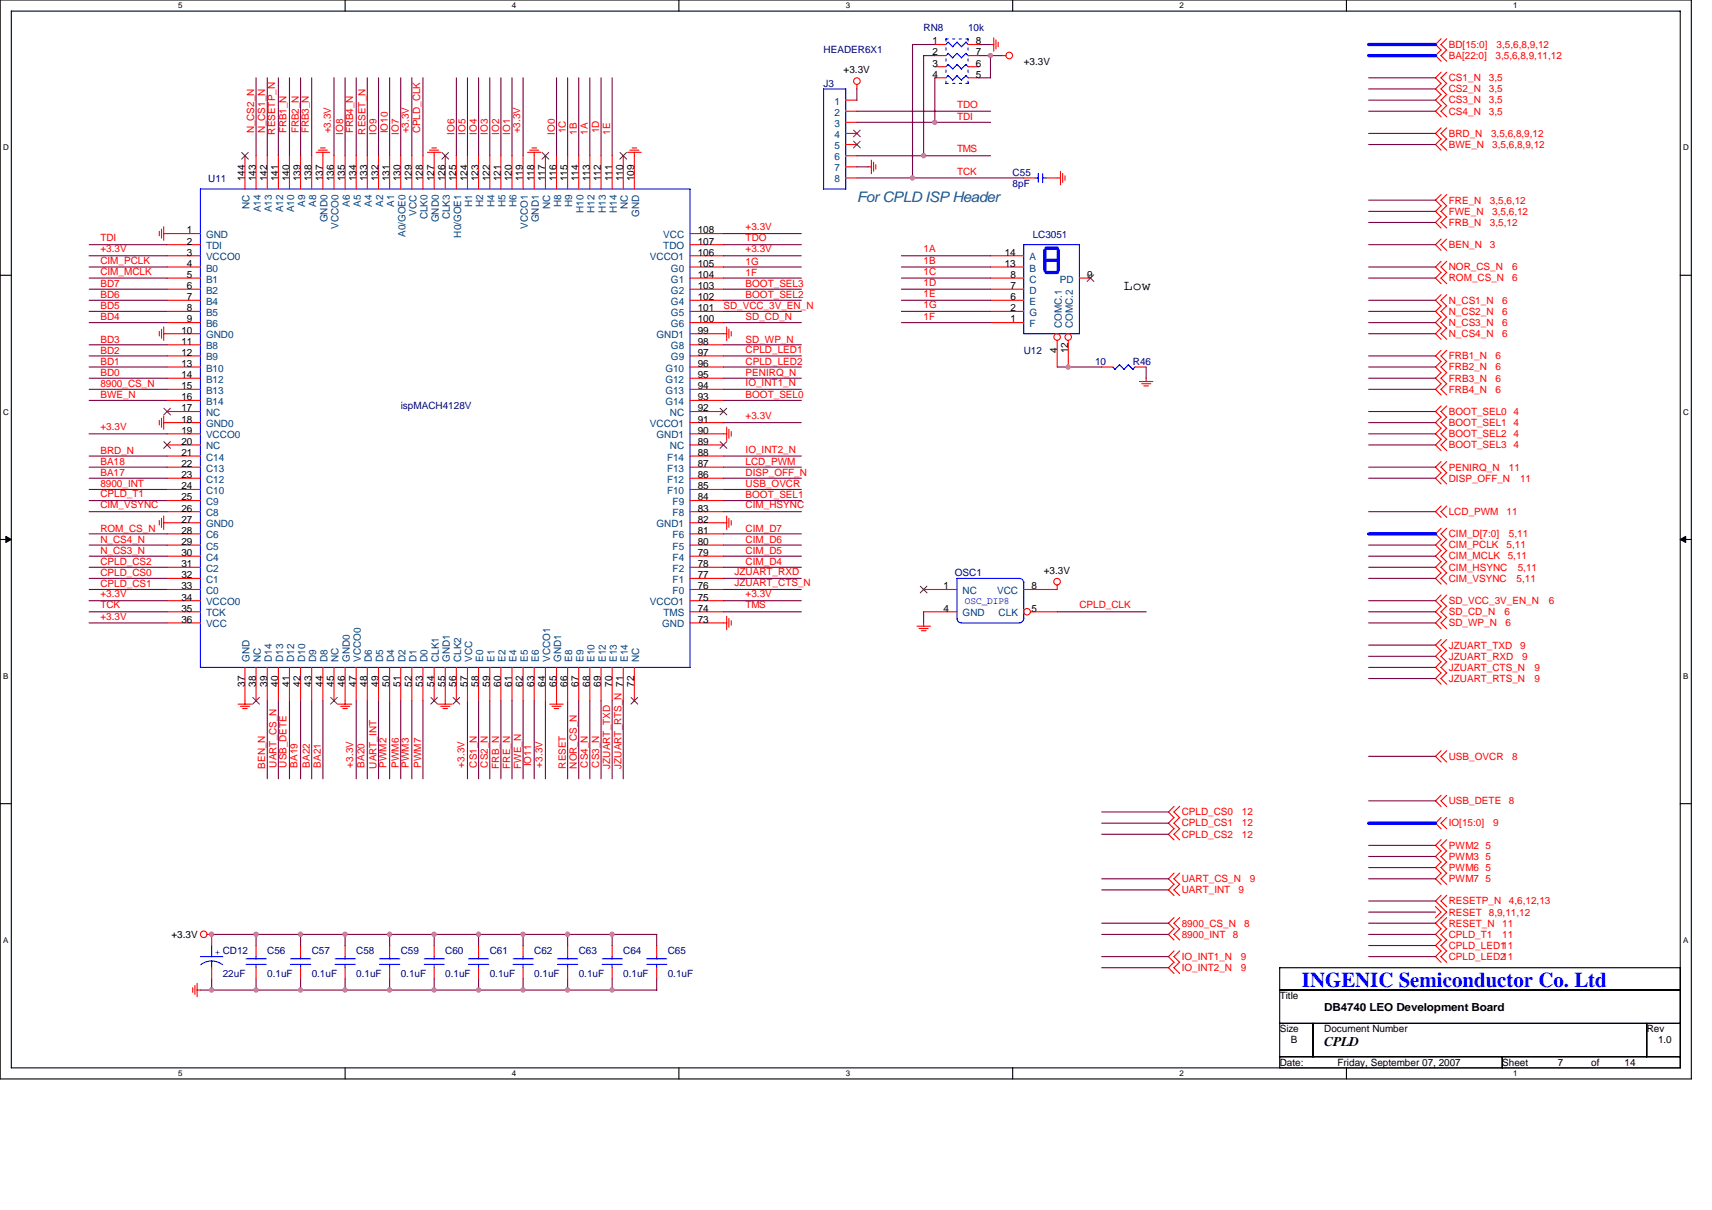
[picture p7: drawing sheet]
<svg xmlns="http://www.w3.org/2000/svg" width="297mm" height="210mm" viewBox="0 0 297 210" stroke-linecap="round" stroke-linejoin="round" font-family="sans-serif">
<defs><g id="words">
<text font-size="3.7" fill="#00f" x="225.9" y="171.3">INGENIC Semiconductor Co. Ltd</text>
<text font-size="2.5" fill="#008080" x="148.7" y="35.1">For CPLD ISP Header</text>
<text font-size="2.5" x="195" y="50.2">Low</text>
<text font-size="2.3" x="229.8" y="181.6">CPLD</text>
<text font-size="1.9" x="229.8" y="175.5">DB4740 LEO Development Board</text>
<g font-size="1.7" fill="#000080">
<text x="160.2" y="5.4">RN8</text>
<text x="168" y="5.4">10k</text>
<text x="142.9" y="9.3">HEADER6X1</text>
<text x="142.9" y="15">J3</text>
<text x="36.1" y="31.7">U11</text>
<text x="175.7" y="30.5">C55</text>
<text x="175.7" y="32.4">8pF</text>
<text x="179.2" y="41.3">LC3051</text>
<text x="177.6" y="61.4">U12</text>
<text x="190" y="63.3">10</text>
<text x="196.6" y="63.3">R46</text>
<text x="69.5" y="71">ispMACH4128V</text>
<text x="165.7" y="100">OSC1</text>
<text x="46.4" y="165.6">C56</text>
<text x="54.1" y="165.6">C57</text>
<text x="61.8" y="165.6">C58</text>
<text x="69.5" y="165.6">C59</text>
<text x="77.3" y="165.6">C60</text>
<text x="85" y="165.6">C61</text>
<text x="92.7" y="165.6">C62</text>
<text x="100.4" y="165.6">C63</text>
<text x="108.1" y="165.6">C64</text>
<text x="115.9" y="165.6">C65</text>
<text x="38.6" y="169.5">22uF</text>
<text x="46.4" y="169.5">0.1uF</text>
<text x="54.1" y="169.5">0.1uF</text>
<text x="61.8" y="169.5">0.1uF</text>
<text x="69.5" y="169.5">0.1uF</text>
<text x="77.3" y="169.5">0.1uF</text>
<text x="85" y="169.5">0.1uF</text>
<text x="92.7" y="169.5">0.1uF</text>
<text x="100.4" y="169.5">0.1uF</text>
<text x="108.1" y="169.5">0.1uF</text>
<text x="115.9" y="169.5">0.1uF</text>
</g>
<g font-size="1.7">
<text x="161.8" y="7.7">1</text>
<text x="161.8" y="9.6">2</text>
<text x="161.8" y="11.6">3</text>
<text x="169.3" y="7.7">8</text>
<text x="169.3" y="9.6">7</text>
<text x="169.3" y="11.6">6</text>
<text x="177.6" y="11.2">+3.3V</text>
<text x="146.4" y="12.7">+3.3V</text>
<text x="161.8" y="13.5">4</text>
<text x="169.3" y="13.5">5</text>
<text x="42.5" y="31.5" transform="rotate(-90 42.5 31.5)">144</text>
<text x="44.4" y="31.5" transform="rotate(-90 44.4 31.5)">143</text>
<text x="46.4" y="31.5" transform="rotate(-90 46.4 31.5)">142</text>
<text x="48.3" y="31.5" transform="rotate(-90 48.3 31.5)">141</text>
<text x="50.2" y="31.5" transform="rotate(-90 50.2 31.5)">140</text>
<text x="52.1" y="31.5" transform="rotate(-90 52.1 31.5)">139</text>
<text x="54.1" y="31.5" transform="rotate(-90 54.1 31.5)">138</text>
<text x="56" y="31.5" transform="rotate(-90 56 31.5)">137</text>
<text x="57.9" y="31.5" transform="rotate(-90 57.9 31.5)">136</text>
<text x="59.9" y="31.5" transform="rotate(-90 59.9 31.5)">135</text>
<text x="61.8" y="31.5" transform="rotate(-90 61.8 31.5)">134</text>
<text x="63.7" y="31.5" transform="rotate(-90 63.7 31.5)">133</text>
<text x="65.7" y="31.5" transform="rotate(-90 65.7 31.5)">132</text>
<text x="67.6" y="31.5" transform="rotate(-90 67.6 31.5)">131</text>
<text x="69.5" y="31.5" transform="rotate(-90 69.5 31.5)">130</text>
<text x="71.4" y="31.5" transform="rotate(-90 71.4 31.5)">129</text>
<text x="73.4" y="31.5" transform="rotate(-90 73.4 31.5)">128</text>
<text x="75.3" y="31.5" transform="rotate(-90 75.3 31.5)">127</text>
<text x="77.2" y="31.5" transform="rotate(-90 77.2 31.5)">126</text>
<text x="79.2" y="31.5" transform="rotate(-90 79.2 31.5)">125</text>
<text x="81.1" y="31.5" transform="rotate(-90 81.1 31.5)">124</text>
<text x="83" y="31.5" transform="rotate(-90 83 31.5)">123</text>
<text x="85" y="31.5" transform="rotate(-90 85 31.5)">122</text>
<text x="86.9" y="31.5" transform="rotate(-90 86.9 31.5)">121</text>
<text x="88.8" y="31.5" transform="rotate(-90 88.8 31.5)">120</text>
<text x="90.7" y="31.5" transform="rotate(-90 90.7 31.5)">119</text>
<text x="92.7" y="31.5" transform="rotate(-90 92.7 31.5)">118</text>
<text x="94.6" y="31.5" transform="rotate(-90 94.6 31.5)">117</text>
<text x="96.5" y="31.5" transform="rotate(-90 96.5 31.5)">116</text>
<text x="98.5" y="31.5" transform="rotate(-90 98.5 31.5)">115</text>
<text x="100.4" y="31.5" transform="rotate(-90 100.4 31.5)">114</text>
<text x="102.3" y="31.5" transform="rotate(-90 102.3 31.5)">113</text>
<text x="104.3" y="31.5" transform="rotate(-90 104.3 31.5)">112</text>
<text x="106.2" y="31.5" transform="rotate(-90 106.2 31.5)">111</text>
<text x="108.1" y="31.5" transform="rotate(-90 108.1 31.5)">110</text>
<text x="110" y="31.5" transform="rotate(-90 110 31.5)">109</text>
<text x="32.4" y="40.5">1</text>
<text x="121.1" y="40.5">108</text>
<text x="32.4" y="42.4">2</text>
<text x="32.4" y="44.4">3</text>
<text x="32.4" y="46.3">4</text>
<text x="121.1" y="42.4">107</text>
<text x="121.1" y="44.4">106</text>
<text x="121.1" y="46.3">105</text>
<text x="174.3" y="46.3">13</text>
<text x="174.3" y="44.4">14</text>
<text x="32.4" y="48.2">5</text>
<text x="32.4" y="50.2">6</text>
<text x="32.4" y="52.1">7</text>
<text x="121.1" y="48.2">104</text>
<text x="121.1" y="50.2">103</text>
<text x="121.1" y="52.1">102</text>
<text x="175.3" y="52.1">6</text>
<text x="175.3" y="50.2">7</text>
<text x="175.3" y="48.2">8</text>
<text x="188.6" y="48.2">9</text>
<text x="31.5" y="57.9">10</text>
<text x="31.5" y="59.8">11</text>
<text x="32.4" y="54">8</text>
<text x="32.4" y="56">9</text>
<text x="121.1" y="54">101</text>
<text x="121.1" y="56">100</text>
<text x="121.1" y="57.9">99</text>
<text x="121.1" y="59.8">98</text>
<text x="175.3" y="56">1</text>
<text x="175.3" y="54">2</text>
<text x="31.5" y="61.7">12</text>
<text x="31.5" y="63.7">13</text>
<text x="31.5" y="65.6">14</text>
<text x="121.1" y="61.7">97</text>
<text x="121.1" y="63.7">96</text>
<text x="121.1" y="65.6">95</text>
<text x="183.4" y="61.3" transform="rotate(-90 183.4 61.3)">4</text>
<text x="185.3" y="61.3" transform="rotate(-90 185.3 61.3)">12</text>
<text x="31.5" y="67.5">15</text>
<text x="31.5" y="69.5">16</text>
<text x="31.5" y="71.4">17</text>
<text x="121.1" y="67.5">94</text>
<text x="121.1" y="69.5">93</text>
<text x="121.1" y="71.4">92</text>
<text x="31.5" y="73.3">18</text>
<text x="31.5" y="75.3">19</text>
<text x="31.5" y="77.2">20</text>
<text x="121.1" y="73.3">91</text>
<text x="121.1" y="75.3">90</text>
<text x="121.1" y="77.2">89</text>
<text x="31.5" y="79.1">21</text>
<text x="31.5" y="81">22</text>
<text x="31.5" y="83">23</text>
<text x="121.1" y="79.1">88</text>
<text x="121.1" y="81">87</text>
<text x="121.1" y="83">86</text>
<text x="31.5" y="84.9">24</text>
<text x="31.5" y="86.8">25</text>
<text x="31.5" y="88.8">26</text>
<text x="121.1" y="84.9">85</text>
<text x="121.1" y="86.8">84</text>
<text x="121.1" y="88.8">83</text>
<text x="31.5" y="90.7">27</text>
<text x="31.5" y="92.6">28</text>
<text x="31.5" y="94.6">29</text>
<text x="121.1" y="90.7">82</text>
<text x="121.1" y="92.6">81</text>
<text x="121.1" y="94.6">80</text>
<text x="31.5" y="96.5">30</text>
<text x="31.5" y="98.4">31</text>
<text x="31.5" y="100.4">32</text>
<text x="121.1" y="96.5">79</text>
<text x="121.1" y="98.4">78</text>
<text x="121.1" y="100.4">77</text>
<text x="181.1" y="99.6">+3.3V</text>
<text x="31.5" y="102.3">33</text>
<text x="31.5" y="104.2">34</text>
<text x="31.5" y="106.2">35</text>
<text x="121.1" y="102.3">76</text>
<text x="121.1" y="104.2">75</text>
<text x="121.1" y="106.2">74</text>
<text x="163.7" y="102.3">1</text>
<text x="163.7" y="106.2">4</text>
<text x="179" y="106.2">5</text>
<text x="179" y="102.3">8</text>
<text x="31.5" y="108.1">36</text>
<text x="121.1" y="108.1">73</text>
<text x="42.5" y="119.2" transform="rotate(-90 42.5 119.2)">37</text>
<text x="44.4" y="119.2" transform="rotate(-90 44.4 119.2)">38</text>
<text x="46.4" y="119.2" transform="rotate(-90 46.4 119.2)">39</text>
<text x="48.3" y="119.2" transform="rotate(-90 48.3 119.2)">40</text>
<text x="50.2" y="119.2" transform="rotate(-90 50.2 119.2)">41</text>
<text x="52.1" y="119.2" transform="rotate(-90 52.1 119.2)">42</text>
<text x="54.1" y="119.2" transform="rotate(-90 54.1 119.2)">43</text>
<text x="56" y="119.2" transform="rotate(-90 56 119.2)">44</text>
<text x="57.9" y="119.2" transform="rotate(-90 57.9 119.2)">45</text>
<text x="59.9" y="119.2" transform="rotate(-90 59.9 119.2)">46</text>
<text x="61.8" y="119.2" transform="rotate(-90 61.8 119.2)">47</text>
<text x="63.7" y="119.2" transform="rotate(-90 63.7 119.2)">48</text>
<text x="65.7" y="119.2" transform="rotate(-90 65.7 119.2)">49</text>
<text x="67.6" y="119.2" transform="rotate(-90 67.6 119.2)">50</text>
<text x="69.5" y="119.2" transform="rotate(-90 69.5 119.2)">51</text>
<text x="71.4" y="119.2" transform="rotate(-90 71.4 119.2)">52</text>
<text x="73.4" y="119.2" transform="rotate(-90 73.4 119.2)">53</text>
<text x="75.3" y="119.2" transform="rotate(-90 75.3 119.2)">54</text>
<text x="77.2" y="119.2" transform="rotate(-90 77.2 119.2)">55</text>
<text x="79.2" y="119.2" transform="rotate(-90 79.2 119.2)">56</text>
<text x="81.1" y="119.2" transform="rotate(-90 81.1 119.2)">57</text>
<text x="83" y="119.2" transform="rotate(-90 83 119.2)">58</text>
<text x="85" y="119.2" transform="rotate(-90 85 119.2)">59</text>
<text x="86.9" y="119.2" transform="rotate(-90 86.9 119.2)">60</text>
<text x="88.8" y="119.2" transform="rotate(-90 88.8 119.2)">61</text>
<text x="90.7" y="119.2" transform="rotate(-90 90.7 119.2)">62</text>
<text x="92.7" y="119.2" transform="rotate(-90 92.7 119.2)">63</text>
<text x="94.6" y="119.2" transform="rotate(-90 94.6 119.2)">64</text>
<text x="96.5" y="119.2" transform="rotate(-90 96.5 119.2)">65</text>
<text x="98.5" y="119.2" transform="rotate(-90 98.5 119.2)">66</text>
<text x="100.4" y="119.2" transform="rotate(-90 100.4 119.2)">67</text>
<text x="102.3" y="119.2" transform="rotate(-90 102.3 119.2)">68</text>
<text x="104.3" y="119.2" transform="rotate(-90 104.3 119.2)">69</text>
<text x="106.2" y="119.2" transform="rotate(-90 106.2 119.2)">70</text>
<text x="110" y="119.2" transform="rotate(-90 110 119.2)">72</text>
<text x="29.8" y="162.7">+3.3V</text>
<text x="222" y="173.4">Title</text>
<text x="222" y="179.1">Size</text>
<text x="229.8" y="179.1">Document Number</text>
<text x="285.7" y="179.1">Rev</text>
<text x="222" y="184.9">Date:</text>
<text x="224" y="181.1">B</text>
<text x="232.1" y="184.9">Friday, September 07, 2007</text>
<text x="260.6" y="184.9">Sheet</text>
<text x="270.3" y="184.9">7</text>
<text x="276.1" y="184.9">of</text>
<text x="281.9" y="184.9">14</text>
<text x="287.7" y="181.1">1.0</text>
</g>
<g font-size="1.7" fill="#f00">
<text x="251.4" y="8.3">BD[15:0]</text>
<text x="251.4" y="10.2">BA[22:0]</text>
<text x="259.5" y="10.2">3,5,6,8,9,11,12</text>
<text x="259.7" y="8.3">3,5,6,8,9,12</text>
<text x="251.4" y="14.1">CS1_N</text>
<text x="251.4" y="16">CS2_N</text>
<text x="251.4" y="17.9">CS3_N</text>
<text x="258.3" y="14.1">3,5</text>
<text x="258.3" y="16">3,5</text>
<text x="258.3" y="17.9">3,5</text>
<text x="44.1" y="23.2" transform="rotate(-90 44.1 23.2)">N_CS2_N</text>
<text x="46" y="23.2" transform="rotate(-90 46 23.2)">N_CS1_N</text>
<text x="47.8" y="23.3" transform="rotate(-90 47.8 23.3)">RESETP_N</text>
<text x="49.7" y="23.2" transform="rotate(-90 49.7 23.2)">FRB1_N</text>
<text x="51.8" y="23.2" transform="rotate(-90 51.8 23.2)">FRB2_N</text>
<text x="53.6" y="23.2" transform="rotate(-90 53.6 23.2)">FRB3_N</text>
<text x="57.4" y="23.2" transform="rotate(-90 57.4 23.2)">+3.3V</text>
<text x="59.6" y="23.3" transform="rotate(-90 59.6 23.3)">IO8</text>
<text x="61.3" y="23.2" transform="rotate(-90 61.3 23.2)">FRB4_N</text>
<text x="63.4" y="23.3" transform="rotate(-90 63.4 23.3)">RESET_N</text>
<text x="65.3" y="23.3" transform="rotate(-90 65.3 23.3)">IO9</text>
<text x="67.3" y="23.2" transform="rotate(-90 67.3 23.2)">IO10</text>
<text x="69.2" y="23.3" transform="rotate(-90 69.2 23.3)">IO7</text>
<text x="70.9" y="23.2" transform="rotate(-90 70.9 23.2)">+3.3V</text>
<text x="72.9" y="23.2" transform="rotate(-90 72.9 23.2)">CPLD_CLK</text>
<text x="78.9" y="23.3" transform="rotate(-90 78.9 23.3)">IO6</text>
<text x="80.8" y="23.3" transform="rotate(-90 80.8 23.3)">IO5</text>
<text x="82.7" y="23.3" transform="rotate(-90 82.7 23.3)">IO4</text>
<text x="84.6" y="23.3" transform="rotate(-90 84.6 23.3)">IO3</text>
<text x="86.6" y="23.3" transform="rotate(-90 86.6 23.3)">IO2</text>
<text x="88.5" y="23.3" transform="rotate(-90 88.5 23.3)">IO1</text>
<text x="90.3" y="23.2" transform="rotate(-90 90.3 23.2)">+3.3V</text>
<text x="96.2" y="23.3" transform="rotate(-90 96.2 23.3)">IO0</text>
<text x="98.2" y="23.2" transform="rotate(-90 98.2 23.2)">1C</text>
<text x="100.1" y="23.3" transform="rotate(-90 100.1 23.3)">1B</text>
<text x="102" y="23.3" transform="rotate(-90 102 23.3)">1A</text>
<text x="103.9" y="23.2" transform="rotate(-90 103.9 23.2)">1D</text>
<text x="105.9" y="23.3" transform="rotate(-90 105.9 23.3)">1E</text>
<text x="166" y="20.8">TDI</text>
<text x="166" y="18.7">TDO</text>
<text x="251.4" y="23.7">BRD_N</text>
<text x="251.4" y="19.9">CS4_N</text>
<text x="258.3" y="19.9">3,5</text>
<text x="258.7" y="23.7">3,5,6,8,9,12</text>
<text x="166" y="26.4">TMS</text>
<text x="251.4" y="25.7">BWE_N</text>
<text x="258.9" y="25.7">3,5,6,8,9,12</text>
<text x="166" y="30.3">TCK</text>
<text x="251.4" y="35.3">FRE_N</text>
<text x="258.5" y="35.3">3,5,6,12</text>
<text x="17.4" y="41.9">TDI</text>
<text x="129.4" y="40">+3.3V</text>
<text x="129.4" y="41.9">TDO</text>
<text x="251.4" y="37.3">FWE_N</text>
<text x="251.4" y="39.2">FRB_N</text>
<text x="258.5" y="39.2">3,5,12</text>
<text x="258.9" y="37.3">3,5,6,12</text>
<text x="17.4" y="43.8">+3.3V</text>
<text x="17.4" y="47.7">CIM_MCLK</text>
<text x="17.4" y="45.7">CIM_PCLK</text>
<text x="129.4" y="43.8">+3.3V</text>
<text x="129.4" y="47.9">1F</text>
<text x="129.4" y="45.9">1G</text>
<text x="160.2" y="45.7">1B</text>
<text x="160.2" y="47.7">1C</text>
<text x="160.2" y="43.8">1A</text>
<text x="251.4" y="43.1">BEN_N</text>
<text x="251.4" y="46.9">NOR_CS_N</text>
<text x="258.5" y="43.1">3</text>
<text x="262.4" y="46.9">6</text>
<text x="17.4" y="53.7">BD5</text>
<text x="17.4" y="51.7">BD6</text>
<text x="17.4" y="49.8">BD7</text>
<text x="125.5" y="53.7">SD_VCC_3V_EN_N</text>
<text x="129.4" y="49.8">BOOT_SEL3</text>
<text x="129.4" y="51.7">BOOT_SEL2</text>
<text x="160.2" y="51.5">1E</text>
<text x="160.2" y="49.6">1D</text>
<text x="160.2" y="53.5">1G</text>
<text x="251.4" y="48.8">ROM_CS_N</text>
<text x="251.4" y="52.7">N_CS1_N</text>
<text x="260.6" y="52.7">6</text>
<text x="262.4" y="48.8">6</text>
<text x="17.4" y="55.6">BD4</text>
<text x="17.4" y="59.5">BD3</text>
<text x="129.4" y="55.6">SD_CD_N</text>
<text x="129.4" y="59.5">SD_WP_N</text>
<text x="160.2" y="55.6">1F</text>
<text x="251.4" y="58.5">N_CS4_N</text>
<text x="251.4" y="54.6">N_CS2_N</text>
<text x="251.4" y="56.6">N_CS3_N</text>
<text x="260.6" y="58.5">6</text>
<text x="260.6" y="54.6">6</text>
<text x="260.6" y="56.6">6</text>
<text x="17.4" y="61.4">BD2</text>
<text x="17.4" y="65.2">BD0</text>
<text x="17.4" y="63.3">BD1</text>
<text x="129.4" y="61.2">CPLD_LED1</text>
<text x="129.4" y="65.2">PENIRQ_N</text>
<text x="129.4" y="63.3">CPLD_LED2</text>
<text x="251.4" y="62.4">FRB1_N</text>
<text x="251.4" y="64.3">FRB2_N</text>
<text x="259.5" y="62.4">6</text>
<text x="259.5" y="64.3">6</text>
<text x="17.4" y="69.1">BWE_N</text>
<text x="17.4" y="67.2">8900_CS_N</text>
<text x="129.4" y="69.1">BOOT_SEL0</text>
<text x="129.4" y="67">IO_INT1_N</text>
<text x="251.4" y="68.1">FRB4_N</text>
<text x="251.4" y="66.2">FRB3_N</text>
<text x="259.5" y="68.1">6</text>
<text x="259.5" y="66.2">6</text>
<text x="17.4" y="74.7">+3.3V</text>
<text x="129.4" y="72.8">+3.3V</text>
<text x="251.4" y="77.8">BOOT_SEL3 4</text>
<text x="251.4" y="75.9">BOOT_SEL2 4</text>
<text x="251.4" y="72">BOOT_SEL0 4</text>
<text x="251.4" y="73.9">BOOT_SEL1 4</text>
<text x="17.4" y="80.7">BA18</text>
<text x="17.4" y="78.8">BRD_N</text>
<text x="17.4" y="82.6">BA17</text>
<text x="129.4" y="78.6">IO_INT2_N</text>
<text x="129.4" y="80.7">LCD_PWM</text>
<text x="129.4" y="82.6">DISP_OFF_N</text>
<text x="251.4" y="81.7">PENIRQ_N</text>
<text x="251.4" y="83.6">DISP_OFF_N</text>
<text x="261.8" y="81.7">11</text>
<text x="263.7" y="83.6">11</text>
<text x="17.4" y="86.3">CPLD_T1</text>
<text x="17.4" y="88.2">CIM_VSYNC</text>
<text x="17.4" y="84.5">8900_INT</text>
<text x="129.4" y="84.5">USB_OVCR</text>
<text x="129.4" y="86.5">BOOT_SEL1</text>
<text x="129.4" y="88.2">CIM_HSYNC</text>
<text x="251.4" y="89.4">LCD_PWM</text>
<text x="261.4" y="89.4">11</text>
<text x="17.4" y="94.2">N_CS4_N</text>
<text x="17.4" y="92.3">ROM_CS_N</text>
<text x="129.4" y="94.2">CIM_D6</text>
<text x="129.4" y="92.3">CIM_D7</text>
<text x="251.4" y="93.2">CIM_D[7:0]</text>
<text x="251.4" y="95.2">CIM_PCLK</text>
<text x="261.4" y="95.2">5,11</text>
<text x="261.8" y="93.2">5,11</text>
<text x="17.4" y="101.9">CPLD_CS1</text>
<text x="17.4" y="98.1">CPLD_CS2</text>
<text x="17.4" y="100">CPLD_CS0</text>
<text x="17.4" y="96.1">N_CS3_N</text>
<text x="127.4" y="99.8">JZUART_RXD</text>
<text x="127.4" y="101.7">JZUART_CTS_N</text>
<text x="129.4" y="96.1">CIM_D5</text>
<text x="129.4" y="98.1">CIM_D4</text>
<text x="251.4" y="97.1">CIM_MCLK</text>
<text x="251.4" y="99">CIM_HSYNC</text>
<text x="251.4" y="101">CIM_VSYNC</text>
<text x="261.6" y="97.1">5,11</text>
<text x="263.1" y="101">5,11</text>
<text x="263.3" y="99">5,11</text>
<text x="17.4" y="107.5">+3.3V</text>
<text x="17.4" y="103.7">+3.3V</text>
<text x="17.4" y="105.6">TCK</text>
<text x="129.4" y="103.7">+3.3V</text>
<text x="129.4" y="105.6">TMS</text>
<text x="187.3" y="105.6">CPLD_CLK</text>
<text x="251.4" y="106.7">SD_CD_N</text>
<text x="251.4" y="104.8">SD_VCC_3V_EN_N</text>
<text x="261" y="106.7">6</text>
<text x="268.7" y="104.8">6</text>
<text x="251.4" y="112.5">JZUART_TXD</text>
<text x="251.4" y="108.7">SD_WP_N</text>
<text x="261.2" y="108.7">6</text>
<text x="263.7" y="112.5">9</text>
<text x="251.4" y="114.5">JZUART_RXD</text>
<text x="251.4" y="118.3">JZUART_RTS_N</text>
<text x="251.4" y="116.4">JZUART_CTS_N</text>
<text x="264.1" y="114.5">9</text>
<text x="266.2" y="118.3">9</text>
<text x="266.2" y="116.4">9</text>
<text x="251.4" y="131.8">USB_OVCR</text>
<text x="262.4" y="131.8">8</text>
<text x="46" y="133.4" transform="rotate(-90 46 133.4)">BEN_N</text>
<text x="48" y="133.2" transform="rotate(-90 48 133.2)">UART_CS_N</text>
<text x="49.7" y="133.2" transform="rotate(-90 49.7 133.2)">USB_DETE</text>
<text x="51.6" y="133.2" transform="rotate(-90 51.6 133.2)">BA19</text>
<text x="53.8" y="133.2" transform="rotate(-90 53.8 133.2)">BA22</text>
<text x="55.7" y="133.2" transform="rotate(-90 55.7 133.2)">BA21</text>
<text x="61.3" y="133.2" transform="rotate(-90 61.3 133.2)">+3.3V</text>
<text x="63.2" y="133.2" transform="rotate(-90 63.2 133.2)">BA20</text>
<text x="65.3" y="133.4" transform="rotate(-90 65.3 133.4)">UART_INT</text>
<text x="67.1" y="133.2" transform="rotate(-90 67.1 133.2)">PWM2</text>
<text x="69.2" y="133.2" transform="rotate(-90 69.2 133.2)">PWM6</text>
<text x="70.9" y="133.2" transform="rotate(-90 70.9 133.2)">PWM3</text>
<text x="73.1" y="133.2" transform="rotate(-90 73.1 133.2)">PWM7</text>
<text x="80.6" y="133.2" transform="rotate(-90 80.6 133.2)">+3.3V</text>
<text x="82.7" y="133.2" transform="rotate(-90 82.7 133.2)">CS1_N</text>
<text x="84.6" y="133.2" transform="rotate(-90 84.6 133.2)">CS2_N</text>
<text x="86.6" y="133.4" transform="rotate(-90 86.6 133.4)">FRB_N</text>
<text x="88.5" y="133.4" transform="rotate(-90 88.5 133.4)">FRE_N</text>
<text x="90.4" y="133.4" transform="rotate(-90 90.4 133.4)">FWE_N</text>
<text x="92.2" y="133" transform="rotate(-90 92.2 133)">IO11</text>
<text x="94.1" y="133.2" transform="rotate(-90 94.1 133.2)">+3.3V</text>
<text x="98.2" y="133.4" transform="rotate(-90 98.2 133.4)">RESET</text>
<text x="100.1" y="133.4" transform="rotate(-90 100.1 133.4)">NOR_CS_N</text>
<text x="102" y="133.2" transform="rotate(-90 102 133.2)">CS4_N</text>
<text x="103.9" y="133.2" transform="rotate(-90 103.9 133.2)">CS3_N</text>
<text x="105.9" y="133.4" transform="rotate(-90 105.9 133.4)">JZUART_TXD</text>
<text x="107.8" y="133.4" transform="rotate(-90 107.8 133.4)">JZUART_RTS_N 71</text>
<text x="205" y="141.5">CPLD_CS0</text>
<text x="205" y="143.4">CPLD_CS1</text>
<text x="215.5" y="141.5">12</text>
<text x="215.5" y="143.4">12</text>
<text x="251.4" y="143.4">IO[15:0]</text>
<text x="251.4" y="139.6">USB_DETE</text>
<text x="259.1" y="143.4">9</text>
<text x="261.8" y="139.6">8</text>
<text x="205" y="145.4">CPLD_CS2</text>
<text x="215.5" y="145.4">12</text>
<text x="251.4" y="147.3">PWM2 5</text>
<text x="251.4" y="149.2">PWM3 5</text>
<text x="205" y="155">UART_INT</text>
<text x="205" y="153.1">UART_CS_N</text>
<text x="214.9" y="155">9</text>
<text x="216.8" y="153.1">9</text>
<text x="251.4" y="151.2">PWM6 5</text>
<text x="251.4" y="153.1">PWM7 5</text>
<text x="205" y="160.8">8900_CS_N</text>
<text x="215.9" y="160.8">8</text>
<text x="251.4" y="158.9">RESET 8,9,11,12</text>
<text x="251.4" y="156.9">RESETP_N</text>
<text x="251.4" y="160.8">RESET_N</text>
<text x="260.6" y="160.8">11</text>
<text x="261.8" y="156.9">4,6,12,13</text>
<text x="205" y="162.7">8900_INT</text>
<text x="205" y="166.6">IO_INT1_N</text>
<text x="213.9" y="162.7">8</text>
<text x="215.3" y="166.6">9</text>
<text x="251.4" y="162.7">CPLD_T1</text>
<text x="251.4" y="164.7">CPLD_LED111</text>
<text x="251.4" y="166.6">CPLD_LED211</text>
<text x="260.6" y="162.7">11</text>
<text x="205" y="168.5">IO_INT2_N</text>
<text x="215.3" y="168.5">9</text>
</g>
<g font-size="1.7" fill="#004080">
<text x="144.8" y="18.2">1</text>
<text x="144.8" y="20.1">2</text>
<text x="144.8" y="22">3</text>
<text x="144.8" y="23.9">4</text>
<text x="144.8" y="25.9">5</text>
<text x="144.8" y="27.8">6</text>
<text x="144.8" y="29.7">7</text>
<text x="53" y="35.9" transform="rotate(-90 53 35.9)">A9</text>
<text x="54.9" y="35.9" transform="rotate(-90 54.9 35.9)">A8</text>
<text x="60.7" y="35.9" transform="rotate(-90 60.7 35.9)">A6</text>
<text x="62.6" y="35.9" transform="rotate(-90 62.6 35.9)">A5</text>
<text x="64.5" y="35.9" transform="rotate(-90 64.5 35.9)">A4</text>
<text x="66.5" y="35.9" transform="rotate(-90 66.5 35.9)">A2</text>
<text x="68.4" y="35.9" transform="rotate(-90 68.4 35.9)">A1</text>
<text x="81.9" y="36" transform="rotate(-90 81.9 36)">H1</text>
<text x="83.8" y="36" transform="rotate(-90 83.8 36)">H2</text>
<text x="85.8" y="36" transform="rotate(-90 85.8 36)">H4</text>
<text x="87.7" y="36" transform="rotate(-90 87.7 36)">H5</text>
<text x="89.6" y="36" transform="rotate(-90 89.6 36)">H6</text>
<text x="97.4" y="36" transform="rotate(-90 97.4 36)">H8</text>
<text x="99.3" y="36" transform="rotate(-90 99.3 36)">H9</text>
<text x="144.8" y="31.7">8</text>
<text x="35.7" y="41.3">GND</text>
<text x="43.3" y="36.3" transform="rotate(-90 43.3 36.3)">NC</text>
<text x="45.2" y="36.8" transform="rotate(-90 45.2 36.8)">A14</text>
<text x="47.2" y="36.8" transform="rotate(-90 47.2 36.8)">A13</text>
<text x="49.1" y="36.8" transform="rotate(-90 49.1 36.8)">A12</text>
<text x="51" y="36.8" transform="rotate(-90 51 36.8)">A10</text>
<text x="56.8" y="38.6" transform="rotate(-90 56.8 38.6)">GND0</text>
<text x="58.8" y="39.7" transform="rotate(-90 58.8 39.7)">VCCO0</text>
<text x="70.3" y="41.1" transform="rotate(-90 70.3 41.1)">A0/GOE0</text>
<text x="72.3" y="37.4" transform="rotate(-90 72.3 37.4)">VCC</text>
<text x="74.2" y="38.1" transform="rotate(-90 74.2 38.1)">CLK0</text>
<text x="76.1" y="38.6" transform="rotate(-90 76.1 38.6)">GND0</text>
<text x="78.1" y="38.1" transform="rotate(-90 78.1 38.1)">CLK3</text>
<text x="80" y="41.2" transform="rotate(-90 80 41.2)">H0/GOE1</text>
<text x="91.6" y="39.7" transform="rotate(-90 91.6 39.7)">VCCO1</text>
<text x="93.5" y="38.6" transform="rotate(-90 93.5 38.6)">GND1</text>
<text x="95.4" y="36.3" transform="rotate(-90 95.4 36.3)">NC</text>
<text x="101.2" y="36.9" transform="rotate(-90 101.2 36.9)">H10</text>
<text x="103.1" y="36.9" transform="rotate(-90 103.1 36.9)">H12</text>
<text x="105.1" y="36.9" transform="rotate(-90 105.1 36.9)">H13</text>
<text x="107" y="36.9" transform="rotate(-90 107 36.9)">H14</text>
<text x="108.9" y="36.3" transform="rotate(-90 108.9 36.3)">NC</text>
<text x="110.9" y="37.6" transform="rotate(-90 110.9 37.6)">GND</text>
<text x="115.1" y="41.3">VCC</text>
<text x="35.7" y="43.2">TDI</text>
<text x="35.7" y="45.2">VCCO0</text>
<text x="35.7" y="47.1">B0</text>
<text x="112.8" y="45.2">VCCO1</text>
<text x="115.1" y="43.2">TDO</text>
<text x="116.4" y="47.1">G0</text>
<text x="178.6" y="47.1">B</text>
<text x="178.6" y="45.2">A</text>
<text x="35.7" y="49">B1</text>
<text x="35.7" y="51">B2</text>
<text x="35.7" y="52.9">B4</text>
<text x="116.4" y="49">G1</text>
<text x="116.4" y="51">G2</text>
<text x="116.4" y="52.9">G4</text>
<text x="178.6" y="52.9">E</text>
<text x="178.6" y="51">D</text>
<text x="178.6" y="49">C</text>
<text x="183.9" y="49">PD</text>
<text x="35.7" y="54.8">B5</text>
<text x="35.7" y="56.8">B6</text>
<text x="35.7" y="58.7">GND0</text>
<text x="113.9" y="58.7">GND1</text>
<text x="116.4" y="54.8">G5</text>
<text x="116.4" y="56.8">G6</text>
<text x="178.6" y="56.8">F</text>
<text x="178.6" y="54.8">G</text>
<text x="184.2" y="56.9" transform="rotate(-90 184.2 56.9)">COMC.1</text>
<text x="186.2" y="56.9" transform="rotate(-90 186.2 56.9)">COMC.2</text>
<text x="35.7" y="60.6">B8</text>
<text x="35.7" y="62.5">B9</text>
<text x="35.7" y="64.5">B10</text>
<text x="115.4" y="64.5">G10</text>
<text x="116.4" y="60.6">G8</text>
<text x="116.4" y="62.5">G9</text>
<text x="35.7" y="66.4">B12</text>
<text x="35.7" y="68.3">B13</text>
<text x="35.7" y="70.3">B14</text>
<text x="115.4" y="66.4">G12</text>
<text x="115.4" y="68.3">G13</text>
<text x="115.4" y="70.3">G14</text>
<text x="35.7" y="72.2">NC</text>
<text x="35.7" y="74.1">GND0</text>
<text x="35.7" y="76.1">VCCO0</text>
<text x="112.8" y="74.1">VCCO1</text>
<text x="113.9" y="76.1">GND1</text>
<text x="116.2" y="78">NC</text>
<text x="116.2" y="72.2">NC</text>
<text x="35.7" y="78">NC</text>
<text x="35.7" y="79.9">C14</text>
<text x="35.7" y="81.9">C13</text>
<text x="35.7" y="83.8">C12</text>
<text x="115.7" y="79.9">F14</text>
<text x="115.7" y="81.9">F13</text>
<text x="115.7" y="83.8">F12</text>
<text x="35.7" y="85.7">C10</text>
<text x="35.7" y="87.7">C9</text>
<text x="35.7" y="89.6">C8</text>
<text x="115.7" y="85.7">F10</text>
<text x="116.7" y="87.7">F9</text>
<text x="116.7" y="89.6">F8</text>
<text x="35.7" y="91.5">GND0</text>
<text x="35.7" y="93.4">C6</text>
<text x="35.7" y="95.4">C5</text>
<text x="113.9" y="91.5">GND1</text>
<text x="116.7" y="93.4">F6</text>
<text x="116.7" y="95.4">F5</text>
<text x="35.7" y="97.3">C4</text>
<text x="35.7" y="99.2">C2</text>
<text x="35.7" y="101.2">C1</text>
<text x="116.7" y="97.3">F4</text>
<text x="116.7" y="99.2">F2</text>
<text x="116.7" y="101.2">F1</text>
<text x="35.7" y="103.1">C0</text>
<text x="35.7" y="105">VCCO0</text>
<text x="35.7" y="107">TCK</text>
<text x="112.8" y="105">VCCO1</text>
<text x="115.1" y="107">TMS</text>
<text x="116.7" y="103.1">F0</text>
<text x="167" y="103.1">NC</text>
<text x="167" y="107">GND</text>
<text x="173" y="103.1">VCC</text>
<text x="173.3" y="107">CLK</text>
<text x="35.7" y="108.9">VCC</text>
<text x="114.9" y="108.9">GND</text>
<text x="43.3" y="114.9" transform="rotate(-90 43.3 114.9)">GND</text>
<text x="45.2" y="114.9" transform="rotate(-90 45.2 114.9)">NC</text>
<text x="47.2" y="114.9" transform="rotate(-90 47.2 114.9)">D14</text>
<text x="49.1" y="114.9" transform="rotate(-90 49.1 114.9)">D13</text>
<text x="51" y="114.9" transform="rotate(-90 51 114.9)">D12</text>
<text x="53" y="114.9" transform="rotate(-90 53 114.9)">D10</text>
<text x="54.9" y="114.9" transform="rotate(-90 54.9 114.9)">D9</text>
<text x="56.8" y="114.9" transform="rotate(-90 56.8 114.9)">D8</text>
<text x="58.8" y="114.9" transform="rotate(-90 58.8 114.9)">NC</text>
<text x="60.7" y="114.9" transform="rotate(-90 60.7 114.9)">GND0</text>
<text x="62.6" y="114.9" transform="rotate(-90 62.6 114.9)">VCCO0</text>
<text x="64.5" y="114.9" transform="rotate(-90 64.5 114.9)">D6</text>
<text x="66.5" y="114.9" transform="rotate(-90 66.5 114.9)">D5</text>
<text x="68.4" y="114.9" transform="rotate(-90 68.4 114.9)">D4</text>
<text x="70.3" y="114.9" transform="rotate(-90 70.3 114.9)">D2</text>
<text x="72.3" y="114.9" transform="rotate(-90 72.3 114.9)">D1</text>
<text x="74.2" y="114.9" transform="rotate(-90 74.2 114.9)">D0</text>
<text x="76.1" y="114.9" transform="rotate(-90 76.1 114.9)">CLK1</text>
<text x="78.1" y="114.9" transform="rotate(-90 78.1 114.9)">GND1</text>
<text x="80" y="114.9" transform="rotate(-90 80 114.9)">CLK2</text>
<text x="81.9" y="114.9" transform="rotate(-90 81.9 114.9)">VCC</text>
<text x="83.8" y="114.9" transform="rotate(-90 83.8 114.9)">E0</text>
<text x="85.8" y="114.9" transform="rotate(-90 85.8 114.9)">E1</text>
<text x="87.7" y="114.9" transform="rotate(-90 87.7 114.9)">E2</text>
<text x="89.6" y="114.9" transform="rotate(-90 89.6 114.9)">E4</text>
<text x="91.6" y="114.9" transform="rotate(-90 91.6 114.9)">E5</text>
<text x="93.5" y="114.9" transform="rotate(-90 93.5 114.9)">E6</text>
<text x="95.4" y="114.9" transform="rotate(-90 95.4 114.9)">VCCO1</text>
<text x="97.4" y="114.9" transform="rotate(-90 97.4 114.9)">GND1</text>
<text x="99.3" y="114.9" transform="rotate(-90 99.3 114.9)">E8</text>
<text x="101.2" y="114.9" transform="rotate(-90 101.2 114.9)">E9</text>
<text x="103.1" y="114.9" transform="rotate(-90 103.1 114.9)">E10</text>
<text x="105.1" y="114.9" transform="rotate(-90 105.1 114.9)">E12</text>
<text x="107" y="114.9" transform="rotate(-90 107 114.9)">E13</text>
<text x="108.9" y="114.9" transform="rotate(-90 108.9 114.9)">E14</text>
<text x="110.9" y="114.9" transform="rotate(-90 110.9 114.9)">NC</text>
</g>
<g font-size="1.7" fill="#00f">
<text x="167.4" y="104.8">OSC_DIP8</text>
<text x="37.3" y="165.7">+ CD12</text>
</g>
<g font-size="1.4">
<text x="30.9" y="1.5">5</text>
<text x="88.8" y="1.5">4</text>
<text x="146.7" y="1.5">3</text>
<text x="204.7" y="1.5">2</text>
<text x="262.6" y="1.5">1</text>
<text x=".5" y="26.1">D</text>
<text x="292" y="26.1">D</text>
<text x=".5" y="71.9">C</text>
<text x="292" y="71.9">C</text>
<text x=".5" y="117.8">B</text>
<text x="292" y="117.8">B</text>
<text x=".5" y="163.6">A</text>
<text x="292" y="163.6">A</text>
<text x="30.9" y="186.8">5</text>
<text x="88.8" y="186.8">4</text>
<text x="146.7" y="186.8">3</text>
<text x="204.7" y="186.8">2</text>
<text x="262.6" y="186.8">1</text>
</g>
</g></defs>
<path d="M0 0h293.5v187.2h-293.5zM2 1.9h289.5v183.4h-289.5z" fill="none" stroke="#000" stroke-width=".19"/>
<g fill="#fff">
<path d="M30.9 .2h.8v1.6h-.8z"/>
<path d="M30.9 185.5h.8v1.6h-.8z"/>
</g>
<path d="M59.9 0v1.9M59.9 185.3v1.9" fill="none" stroke="#000" stroke-width=".19"/>
<g fill="#fff">
<path d="M88.8 .2h.8v1.6h-.8z"/>
<path d="M88.8 185.5h.8v1.6h-.8z"/>
</g>
<path d="M117.8 0v1.9M117.8 185.3v1.9" fill="none" stroke="#000" stroke-width=".19"/>
<g fill="#fff">
<path d="M146.7 .2h.8v1.6h-.8z"/>
<path d="M146.7 185.5h.8v1.6h-.8z"/>
</g>
<path d="M175.7 0v1.9M175.7 185.3v1.9" fill="none" stroke="#000" stroke-width=".19"/>
<g fill="#fff">
<path d="M204.7 .2h.7v1.6h-.7z"/>
<path d="M204.7 185.5h.7v1.6h-.7z"/>
</g>
<path d="M233.6 0v1.9M233.6 185.3v1.9" fill="none" stroke="#000" stroke-width=".19"/>
<g fill="#fff">
<path d="M262.6 .2h.7v1.6h-.7z"/>
<path d="M262.6 185.5h.7v1.6h-.7z"/>
<path d="M.5 24.8h1v1.6h-1z"/>
<path d="M292 24.8h1v1.6h-1z"/>
<path d="M.5 70.7h1v1.5h-1z"/>
<path d="M292 70.7h1v1.5h-1z"/>
</g>
<path d="M0 47.8h2M291.5 47.8h2" fill="none" stroke="#000" stroke-width=".19"/>
<g fill="#fff">
<path d="M.5 116.5h.9v1.6h-.9z"/>
<path d="M292 116.5h.9v1.6h-.9z"/>
</g>
<path d="M0 93.6h2M291.5 93.6h2" fill="none" stroke="#000" stroke-width=".19"/>
<path d="M1 93.1l1 .5-1 .5zM291.5 93.6l1-.5v1z" fill="#000" stroke="#000" stroke-width=".17"/>
<g fill="#fff">
<path d="M.5 162.4h.9v1.5h-.9z"/>
<path d="M292 162.4h.9v1.5h-.9z"/>
</g>
<path d="M0 139.5h2M291.5 139.5h2M222 167.9h69.5v17.4h-69.5zM222 171.8h69.5M222 177.6h69.5M227.8 177.6v5.8M285.7 177.6v5.8M222 183.4h69.5M260.6 183.4v1.9" fill="none" stroke="#000" stroke-width=".19"/>
<g fill="none" stroke="#f00" stroke-width=".19">
<path d="M146.7 17.4h2M146.7 19.3h2M148.7 14.7v.8M162.2 9.7h1.9M162.2 7.7h1.9M162.2 11.6h1.9M162.2 13.5h1.9M168 9.7h1.9M168 7.7h1.9M168 11.6h1.9M168 13.5h1.9M171.8 7.7h.6"/>
<path d="M172.4 6.6v2.3M172.8 6.9v1.6M173.2 7.3v.8M173.8 9.7h.7M250 12.5l-.9 1 .9 1M250 6.7l-.9 1 .9 1M250 14.5l-.9 .9 .9 1M250 8.7l-.9 1 .9 .9M250 16.4l-.9 1 .9 1M250 18.3l-.9 1 .9 1M251 12.5l-1 1 1 1M251 6.7l-1 1 1 1"/>
<path d="M251 14.5l-1 .9 1 1M251 8.7l-1 1 1 .9M251 16.4l-1 1 1 1M251 18.3l-1 1 1 1M28 39.8v1.5M28.4 39.3v2.4M42.5 27v5.8M44.4 27v5.8M46.4 27v5.8M48.3 27v5.8M50.2 27v5.8M52.2 27v5.8"/>
<path d="M54.1 27v5.8M54.9 26.4h2.3M55.2 26.1h1.6M55.6 25.7h.8M56 26.4v6.4M58 27v5.8M59.9 27v5.8M61.8 27v5.8M63.7 27v5.8M65.7 27v5.8M67.6 27v5.8M69.5 27v5.8"/>
<path d="M71.5 27v5.8M73.4 27v5.8M74.2 26.4h2.3M74.5 26.1h1.6M74.9 25.7h.8M75.3 26.4v6.4M77.3 27v5.8M79.2 27v5.8M81.1 27v5.8M83 27v5.8M85 27v5.8M86.9 27v5.8"/>
<path d="M88.8 27v5.8M90.8 27v5.8M91.5 26.4h2.4M91.9 26.1h1.6M92.3 25.7h.8M92.7 26.4v6.4M94.6 27v5.8M96.6 27v5.8M98.5 27v5.8M100.4 27v5.8M102.3 27v5.8M104.3 27v5.8"/>
<path d="M106.2 27v5.8M108.1 27v5.8M108.9 26.4h2.3M109.3 26.1h1.5M109.7 25.7h.8M110.1 26.4v6.4M146.7 29h2M146.7 30.9h2M146.7 21.2h2M146.7 23.2h2M146.7 25.1h2M146.7 27h2"/>
<path d="M150.6 29h.6M151.2 27.8v2.3M151.6 28.2v1.5M152 28.6v.8M177.6 30.9h2M181.5 30.9h2.5M184 29.7v2.4M184.4 30.1v1.5M184.8 30.5v.8M250 35.7l-.9 1 .9 1M250 24.1l-.9 1 .9 1M250 33.8l-.9 .9 .9 1"/>
<path d="M250 22.2l-.9 1 .9 1M250 37.6l-.9 1 .9 1M251 35.7l-1 1 1 1M251 24.1l-1 1 1 1M251 33.8l-1 .9 1 1M251 22.2l-1 1 1 1M251 37.6l-1 1 1 1M27.6 40.1v.8M27.6 57.5v.8M28 57.1v1.6M28.4 57.9h6.4M28.4 40.5h6.4"/>
<path d="M28.4 56.7v2.4M29 42.5h5.8M29 44.4h5.8M29 46.3h5.8M29 48.3h5.8M29 50.2h5.8M29 52.1h5.8M29 54h5.8M29 56h5.8M29 59.8h5.8M119.7 57.9h6.4M119.7 40.5h5.8"/>
<path d="M119.7 42.5h5.8M119.7 44.4h5.8M119.7 46.3h5.8M119.7 48.3h5.8M119.7 50.2h5.8M119.7 52.1h5.8M119.7 54h5.8M119.7 56h5.8M119.7 59.8h5.8M126.1 56.7v2.4M126.5 57.1v1.6M126.9 57.5v.8"/>
<path d="M171.8 44.4h5.8M171.8 46.3h5.8M171.8 48.3h5.8M171.8 50.2h5.8M171.8 52.1h5.8M171.8 54h5.8M171.8 56h5.8M183.4 59.1v4.6M185.4 59.1v4.6M187.3 48.3h1.9M250 41.5l-.9 1 .9 1M250 56.9l-.9 1 .9 1"/>
<path d="M250 47.3l-.9 1 .9 .9M250 53.1l-.9 .9 .9 1M250 45.3l-.9 1 .9 1M250 51.1l-.9 1 .9 1M250 55l-.9 1 .9 1M251 41.5l-1 1 1 1M251 56.9l-1 1 1 1M251 47.3l-1 1 1 .9M251 53.1l-1 .9 1 1M251 45.3l-1 1 1 1M251 51.1l-1 1 1 1M251 55l-1 1 1 1"/>
<path d="M27.6 72.9v.8M28 72.6v1.5M28.4 73.3h6.4M28.4 72.2v2.3M29 75.3h5.8M29 61.8h5.8M29 63.7h5.8M29 65.6h5.8M29 67.6h5.8M29 69.5h5.8M29 71.4h5.8M29 77.2h5.8"/>
<path d="M29 79.1h5.8M119.7 75.3h6.4M119.7 73.3h5.8M119.7 61.8h5.8M119.7 63.7h5.8M119.7 65.6h5.8M119.7 67.6h5.8M119.7 69.5h5.8M119.7 71.4h5.8M119.7 77.2h5.8M119.7 79.1h5.8M126.1 74.1v2.4"/>
<path d="M126.5 74.5v1.6M126.9 74.9v.8M191.2 63.7h1.9M196.9 63.7h2M197.7 66.2h2.3M198.1 66.6h1.6M198.5 67h.8M198.9 65.6v.6M250 76.2l-.9 1 .9 1M250 74.3l-.9 1 .9 1M250 70.4l-.9 1 .9 1M250 72.4l-.9 .9 .9 1"/>
<path d="M250 66.6l-.9 1 .9 .9M250 60.8l-.9 1 .9 1M250 62.7l-.9 1 .9 1M250 64.6l-.9 1 .9 1M251 76.2l-1 1 1 1M251 74.3l-1 1 1 1M251 70.4l-1 1 1 1M251 72.4l-1 .9 1 1M251 66.6l-1 1 1 .9M251 60.8l-1 1 1 1M251 62.7l-1 1 1 1M251 64.6l-1 1 1 1"/>
<path d="M27.6 90.3v.8M28 90v1.5M28.4 90.7h6.4M28.4 89.5v2.4M29 81.1h5.8M29 83h5.8M29 84.9h5.8M29 86.9h5.8M29 88.8h5.8M29 92.6h5.8M29 94.6h5.8M29 96.5h5.8"/>
<path d="M29 98.4h5.8M119.7 90.7h6.4M119.7 81.1h5.8M119.7 83h5.8M119.7 84.9h5.8M119.7 86.9h5.8M119.7 88.8h5.8M119.7 92.6h5.8M119.7 94.6h5.8M119.7 96.5h5.8M119.7 98.4h5.8M126.1 89.6v2.3"/>
<path d="M126.5 89.9v1.6M126.9 90.3v.8M250 80.1l-.9 1 .9 1M250 82l-.9 1 .9 1M250 91.7l-.9 .9 .9 1M250 95.5l-.9 1 .9 1M250 93.6l-.9 1 .9 1M250 97.5l-.9 .9 .9 1M250 99.4l-.9 1 .9 1M250 87.8l-.9 1 .9 1M251 80.1l-1 1 1 1M251 82l-1 1 1 1"/>
<path d="M251 91.7l-1 .9 1 1M251 95.5l-1 1 1 1M251 93.6l-1 1 1 1M251 97.5l-1 .9 1 1M251 99.4l-1 1 1 1M251 87.8l-1 1 1 1M29 108.1h5.8M29 100.4h5.8M29 102.3h5.8M29 104.2h5.8M29 106.2h5.8M42.5 115.8v6.4"/>
<path d="M44.4 115.8v5.8M46.4 115.8v5.8M48.3 115.8v5.8M50.2 115.8v5.8M52.2 115.8v5.8M54.1 115.8v5.8M56 115.8v5.8M58 115.8v5.8M59.9 115.8v6.4M61.8 115.8v5.8M63.7 115.8v5.8M65.7 115.8v5.8"/>
<path d="M67.6 115.8v5.8M69.5 115.8v5.8M71.5 115.8v5.8M73.4 115.8v5.8M75.3 115.8v5.8M77.3 115.8v6.4M79.2 115.8v5.8M81.1 115.8v5.8M83 115.8v5.8M85 115.8v5.8M86.9 115.8v5.8M88.8 115.8v5.8"/>
<path d="M90.8 115.8v5.8M92.7 115.8v5.8M94.6 115.8v5.8M96.6 115.8v6.4M98.5 115.8v5.8M100.4 115.8v5.8M102.3 115.8v5.8M104.3 115.8v5.8M106.2 115.8v5.8M108.1 115.8v5.8M110.1 115.8v5.8M119.7 108.1h6.4"/>
<path d="M119.7 100.4h5.8M119.7 102.3h5.8M119.7 104.2h5.8M119.7 106.2h5.8M126.1 106.9v2.4M126.5 107.3v1.6M126.9 107.7v.8M159.1 108.7h2.3M159.5 109.1h1.5M159.9 109.5h.8M160.2 108.1v.6M160.2 102.3h5.8"/>
<path d="M160.2 106.2h5.8M177.6 102.3h5.8M178.8 106.2h4.6M183.4 101.5v.8M250 105.2l-.9 1 .9 .9M250 103.3l-.9 .9 .9 1M250 112.9l-.9 1 .9 1M250 116.8l-.9 1 .9 .9M250 114.8l-.9 1 .9 1M250 111l-.9 1 .9 .9M250 107.1l-.9 1 .9 1M251 105.2l-1 1 1 .9"/>
<path d="M251 103.3l-1 .9 1 1M251 112.9l-1 1 1 1M251 116.8l-1 1 1 .9M251 114.8l-1 1 1 1M251 111l-1 1 1 .9M251 107.1l-1 1 1 1M41.3 122.2h2.4M41.7 122.6h1.6M42.1 123h.8M58.7 122.2h2.3M59.1 122.6h1.6M59.5 123h.8"/>
<path d="M76.1 122.2h2.3M76.5 122.6h1.5M76.9 123h.7M95.4 122.2h2.3M95.8 122.6h1.5M96.2 123h.7M203.7 139.9l-1 1 1 1M204.7 139.9l-1 1 1 1M250 130.3l-.9 1 .9 .9M250 138l-.9 1 .9 1M251 130.3l-1 1 1 .9M251 138l-1 1 1 1"/>
<path d="M203.7 153.4l-1 1 1 1M203.7 151.5l-1 1 1 1M203.7 159.2l-1 1 1 1M203.7 141.9l-1 1 1 .9M203.7 143.8l-1 1 1 1M204.7 151.5l-1 1 1 1M204.7 143.8l-1 1 1 1M204.7 153.4l-1 1 1 1M204.7 159.2l-1 1 1 1M204.7 141.9l-1 1 1 .9M249 157.3l1 1-1 1M250 157.3l1 1-1.9 1.9 .9 1"/>
<path d="M250 149.6l-.9 1 .9 1M250 145.7l-.9 1 .9 1M250 147.7l-.9 .9 .9 1M250 151.5l-.9 1 .9 1M250 155.4l-.9 1 .9 1M250 141.9l-.9 1 .9 .9M251 149.6l-1 1 1 1M251 145.7l-1 1 1 1M251 147.7l-1 .9 1 1M251 151.5l-1 1 1 1M251 155.4l-1 1 1 1M251 141.9l-1 1 1 .9"/>
<path d="M251 159.2l-1 1 1 1M33.4 171.4v.8M33.8 171v1.6M34.2 171.8h.6M34.2 170.6v2.4M35.9 162.2h.8v1.9M36.7 167.9v2M44.4 164.1v1.9M44.4 167.9v2M52.2 164.1v1.9M52.2 167.9v2M59.9 164.1v1.9"/>
<path d="M59.9 167.9v2M67.6 164.1v1.9M67.6 167.9v2M75.3 164.1v1.9M75.3 167.9v2M83 164.1v1.9M83 167.9v2M90.8 164.1v1.9M90.8 167.9v2M98.5 164.1v1.9M98.5 167.9v2M106.2 164.1v1.9"/>
<path d="M106.2 167.9v2M113.9 164.1v1.9M113.9 167.9v2M203.7 161.2l-1 1 1 .9M203.7 167l-1 .9 1 1M203.7 165l-1 1 1 1M204.7 161.2l-1 1 1 .9M204.7 167l-1 .9 1 1M204.7 165l-1 1 1 1M250 161.2l-.9 1 .9 .9M250 163.1l-.9 1 .9 1M250 165l-.9 1 .9 1"/>
<path d="M251 161.2l-1 1 1 .9M251 163.1l-1 1 1 1M251 165l-1 1 1 1"/>
<circle cx="148.7" cy="14.1" r=".57"/>
<circle cx="175.1" cy="9.6" r=".57"/>
<circle cx="183.4" cy="58.5" r=".57"/>
<circle cx="185.3" cy="58.5" r=".57"/>
<circle cx="178.2" cy="106.2" r=".57"/>
<circle cx="183.4" cy="100.9" r=".57"/>
<circle cx="35.3" cy="162.1" r=".57"/>
</g>
<g fill="none" stroke="#00f" stroke-width=".19">
<path d="M142.9 15.4h3.8v17.4h-3.8zM164.1 6.8h.4M164.1 6.8v.4M164.1 8.3v.4M164.1 10.2v.4M164.1 12.1v.5M164.1 14.1v.4h.4M164.5 9.3l.8 .8M164.5 13.1l.8 .8M164.5 7.3l-.4 .4M164.5 9.2l-.4 .5M164.5 13.1l-.4 .4"/>
<path d="M165.3 6.8h.4M165.3 14.5h.4M166 9.3l.8 .8M166 11.2l.8 .8 .8-.8 .4 .4M166 13.1l.8 .8M166.1 7.3l-.8 .8-.8-.8M166.1 9.2l-.8 .8M166.1 11.2l-.8 .8-.8-.8-.4 .4M166.1 13.1l-.8 .8M166.4 6.8h.4M166.4 14.5h.4M167.6 6.8h.4"/>
<path d="M167.6 7.3l.4 .4M167.6 9.3l.4 .4M167.6 13.1l.4 .4M167.6 7.3l-.8 .8-.8-.8M167.6 9.2l-.8 .8M167.6 13.1l-.8 .8M168 14.1v.4h-.4M168 6.7v.4M168 8.3v.4M168 10.2v.4M168 12.1v.5M34.8 32.8h84.9v83h-84.9z"/>
<path d="M179.6 30.9h.6M180.1 30.1v1.5M180.9 30.9h.6M180.9 30.1v1.6M177.6 42.5h9.7v15.4h-9.7zM193.1 63.7l.4 .4M194.3 63.3l-.8 .8M195.8 63.3l.8 .8M195.8 63.3l-.8 .8-.8-.8M197 63.7l-.4 .4M166 107.3a.77 .77 0 0 0 .8 .8M166.8 108.1h10.1"/>
<path d="M176.8 100.4a.78 .78 0 0 1 .8 .7M176.9 100.4h-10.9v7M177.6 107.3a.8 .8 0 0 1-.8 .8M177.6 101v6.4M34.8 166h3.9M34.8 167.4l1.1-.5 .8-.1 1.2 .2 .7 .4M36.7 164.1v1.9M36.7 166.8v1.2M42.7 167.4h3.5M42.7 166.4h3.5M44.4 166v.4M44.4 167.3v.6"/>
<path d="M50.4 167.4h3.5M50.4 166.4h3.5M52.2 166v.4M52.2 167.3v.6M58.1 167.4h3.5M58.1 166.4h3.5M59.9 166v.4M59.9 167.3v.6M65.9 167.4h3.5M65.9 166.4h3.5M67.6 166v.4M67.6 167.3v.6"/>
<path d="M73.6 167.4h3.5M73.6 166.4h3.5M75.3 166v.4M75.3 167.3v.6M81.3 167.4h3.5M81.3 166.4h3.5M83 166v.4M83 167.3v.6M89 167.4h3.5M89 166.4h3.5M90.8 166v.4M90.8 167.3v.6"/>
<path d="M96.7 167.4h3.5M96.7 166.4h3.5M98.5 166v.4M98.5 167.3v.6M104.5 167.4h3.5M104.5 166.4h3.5M106.2 166v.4M106.2 167.3v.6M112.2 167.4h3.5M112.2 166.4h3.5M113.9 166v.4M113.9 167.3v.6"/>
</g>
<g fill="none" stroke="#804000" stroke-width=".17">
<path d="M41.9 26.5l1.2 1.1M43.1 26.5l-1.2 1.1M76.7 26.5l1.1 1.1M77.8 26.5l-1.1 1.1M94.1 26.5l1.1 1.1M95.2 26.5l-1.2 1.1M107.6 26.5l1.1 1.1M108.7 26.5l-1.2 1.1M148.1 22.6l1.2 1.1M148.1 24.5l1.2 1.2M149.2 22.6l-1.1 1.1M149.2 24.5l-1.1 1.2"/>
<path d="M188.6 47.7l1.2 1.2M189.8 47.7l-1.2 1.2M28.4 70.8l1.2 1.2M28.4 76.6l1.2 1.2M29.6 70.8l-1.2 1.2M29.6 76.6l-1.2 1.2M124.9 70.8l1.2 1.2M124.9 76.6l1.2 1.2M126.1 70.8l-1.2 1.2M126.1 76.6l-1.2 1.2M159.7 101.7l1.1 1.2M160.8 101.7l-1.1 1.2"/>
<path d="M43.9 121l1.1 1.2M45 121l-1.2 1.2M57.4 121l1.1 1.2M58.5 121l-1.1 1.2M74.8 121l1.1 1.2M75.9 121l-1.2 1.2M78.6 121l1.2 1.2M79.8 121l-1.2 1.2M109.5 121l1.2 1.2M110.6 121l-1.1 1.2"/>
</g>
<path d="M237.5 9.7h11.6M237.5 7.7h11.6M181.3 43.4v3.5M181.5 43.1h1.9M181.5 47.3h1.9M181.7 45.2h1.6M183.6 43.4v3.5M237.5 92.6h11.6M237.5 142.9h11.6" fill="none" stroke="#00f" stroke-width=".57"/>
<g fill="none" stroke="#800040" stroke-width=".19">
<path d="M44.4 13.5v13.6M46.4 13.5v13.6M48.3 13.5v13.6M50.2 13.5v13.6M52.2 13.5v13.6M54.1 13.5v13.6M58 13.5v13.5M59.9 13.5v13.6M61.8 13.5v13.6M63.7 13.5v13.6M65.7 13.5v13.6M67.6 13.5v13.6"/>
<path d="M69.5 13.5v13.6M71.5 13.5v13.5M73.4 13.5v13.5M79.2 13.5v13.6M81.1 13.5v13.6M83 13.5v13.6M85 13.5v13.6M86.9 13.5v13.6M88.8 13.5v13.6M90.8 13.5v13.5M96.6 13.5v13.6M98.5 13.5v13.6"/>
<path d="M100.4 13.5v13.6M102.3 13.5v13.6M104.3 13.5v13.6M106.2 13.5v13.6M148.7 15.4v2M148.7 19.3h23.2M162.2 13.5v7.8M162.2 7.7h-3.9v23.2M162.2 9.7h-2v17.4M169.9 7.7h2M169.9 9.7h3.9M171.8 9.6v3.9h-1.9"/>
<path d="M237.5 19.3h11.6M237.5 13.5h11.6M237.5 15.4h11.6M237.5 17.4h11.6M148.7 27h23.2M148.7 30.9h28.9M148.7 21.2h23.2M148.7 29h1.9M237.5 38.6h11.6M237.5 23.2h11.6M237.5 25.1h11.6M237.5 34.7h11.6"/>
<path d="M237.5 36.7h11.6M15.4 44.4h13.6M15.5 52.1h13.5M15.5 56h13.5M15.5 46.3h13.5M15.5 48.3h13.5M15.5 50.2h13.5M15.5 54h13.5M15.5 59.8h13.5M15.5 42.5h13.5M125.5 44.4h13.5M125.5 40.5h13.5"/>
<path d="M125.5 52.1h13.5M125.5 56h13.5M125.5 46.3h13.5M125.5 48.3h13.5M125.5 50.2h13.5M125.5 54h13.5M125.5 59.8h13.5M125.5 42.5h13.5M156.4 52.1h15.5M156.4 56h15.5M156.4 46.3h15.5M156.4 48.3h15.5"/>
<path d="M156.4 50.2h15.5M156.4 44.4h15.5M156.4 54h15.5M237.5 52.1h11.6M237.5 56h11.6M237.5 46.3h11.6M237.5 48.3h11.6M237.5 54h11.6M237.5 42.5h11.6M237.5 57.9h11.6M15.4 75.3h13.6M15.5 63.7h13.5"/>
<path d="M15.5 69.5h13.5M15.5 61.8h13.5M15.5 67.6h13.5M15.5 65.6h13.5M15.5 79.1h13.5M125.5 73.3h13.5M125.5 63.7h13.5M125.5 69.5h13.5M125.5 61.8h13.5M125.5 67.6h13.5M125.5 65.6h13.5M125.5 79.1h13.5"/>
<path d="M183.4 63.7h7.8M198.9 63.7v2M237.5 63.7h11.6M237.5 61.8h11.6M237.5 67.6h11.6M237.5 65.6h11.6M237.5 75.3h11.6M237.5 73.3h11.6M237.5 77.2h11.6M237.5 71.4h11.6M15.5 81.1h13.5M15.5 84.9h13.5"/>
<path d="M15.5 83h13.5M15.5 86.9h13.5M15.5 88.8h13.5M15.5 96.5h13.5M15.5 98.4h13.5M15.5 92.6h13.5M15.5 94.6h13.5M125.5 81.1h13.5M125.5 84.9h13.5M125.5 83h13.5M125.5 86.9h13.5M125.5 88.8h13.5"/>
<path d="M125.5 96.5h13.5M125.5 98.4h13.5M125.5 92.6h13.5M125.5 94.6h13.5M237.5 81.1h11.6M237.5 83h11.6M237.5 88.8h11.6M237.5 96.5h11.6M237.5 98.4h11.6M237.5 94.6h11.6M15.4 108.1h13.6M15.4 104.2h13.6"/>
<path d="M15.5 106.2h13.5M15.5 100.4h13.5M15.5 102.3h13.5M125.5 100.4h13.5M125.5 104.2h13.5M125.5 102.3h13.5M125.5 106.2h13.5M160.2 106.2v1.9M183.4 106.2h15.5M237.5 106.2h11.6M237.5 100.4h11.6M237.5 108.1h11.6"/>
<path d="M237.5 104.2h11.6M237.5 117.8h11.6M237.5 112h11.6M237.5 113.9h11.6M237.5 115.8h11.6M46.4 121.6v13.5M48.3 121.6v13.5M50.2 121.6v13.5M52.2 121.6v13.5M54.1 121.6v13.5M56 121.6v13.5M61.8 121.6v13.5"/>
<path d="M63.7 121.6v13.5M65.7 121.6v13.5M67.6 121.6v13.5M69.5 121.6v13.5M71.5 121.6v13.5M73.4 121.6v13.5M81.1 121.6v13.5M83 121.6v13.5M85 121.6v13.5M86.9 121.6v13.5M88.8 121.6v13.5M90.8 121.6v13.5"/>
<path d="M92.7 121.6v13.5M94.6 121.6v13.5M98.5 121.6v13.5M100.4 121.6v13.5M102.3 121.6v13.5M104.3 121.6v13.5M106.2 121.6v13.5M108.1 121.6v13.5M237.5 131.3h11.6M237.5 139h11.6M191.2 152.5h11.6M191.2 154.4h11.6"/>
<path d="M191.2 140.9h11.6M191.2 142.9h11.6M191.2 144.8h11.6M237.5 158.3h11.6M237.5 148.6h11.6M237.5 150.6h11.6M237.5 152.5h11.6M237.5 146.7h11.6M237.5 156.4h11.6M36.7 169.9v1.9M36.7 162.2h77.2v1.9M44.4 162.2v1.9"/>
<path d="M44.4 169.9v1.9M52.2 162.2v1.9M52.2 169.9v1.9M59.9 162.2v1.9M59.9 169.9v1.9M67.6 162.2v1.9M67.6 169.9v1.9M75.3 162.2v1.9M75.3 169.9v1.9M83 162.2v1.9M83 169.9v1.9M90.8 162.2v1.9"/>
<path d="M90.8 169.9v1.9M98.5 162.2v1.9M98.5 169.9v1.9M106.2 162.2v1.9M106.2 169.9v1.9M113.9 169.9l.1 1.9h-79.2M191.2 162.2h11.6M191.2 160.2h11.6M191.2 167.9h11.6M191.2 166h11.6M237.5 162.2h11.6M237.5 160.2h11.6"/>
<path d="M237.5 166h11.6M237.5 164.1h11.6"/>
</g>
<g fill="#f0f" stroke="#f0f" stroke-width=".19">
<circle cx="185.3" cy="63.7" r=".38"/>
<circle cx="158.3" cy="30.9" r=".38"/>
<circle cx="160.3" cy="27" r=".38"/>
<circle cx="59.9" cy="171.8" r=".38"/>
<circle cx="75.3" cy="171.8" r=".38"/>
<circle cx="162.2" cy="21.2" r=".38"/>
<circle cx="36.7" cy="171.8" r=".38"/>
<circle cx="98.5" cy="162.1" r=".38"/>
<circle cx="36.7" cy="162.1" r=".38"/>
<circle cx="52.1" cy="171.8" r=".38"/>
<circle cx="83" cy="171.8" r=".38"/>
<circle cx="67.6" cy="162.1" r=".38"/>
<circle cx="67.6" cy="171.8" r=".38"/>
<circle cx="90.7" cy="171.8" r=".38"/>
<circle cx="98.5" cy="171.8" r=".38"/>
<circle cx="44.4" cy="171.8" r=".38"/>
<circle cx="106.2" cy="171.8" r=".38"/>
<circle cx="75.3" cy="162.1" r=".38"/>
<circle cx="171.8" cy="9.6" r=".38"/>
<circle cx="44.4" cy="162.1" r=".38"/>
<circle cx="90.7" cy="162.1" r=".38"/>
<circle cx="52.1" cy="162.1" r=".38"/>
<circle cx="106.2" cy="162.1" r=".38"/>
<circle cx="83" cy="162.1" r=".38"/>
<circle cx="59.9" cy="162.1" r=".38"/>
</g>
<use href="#words"/>
</svg>
